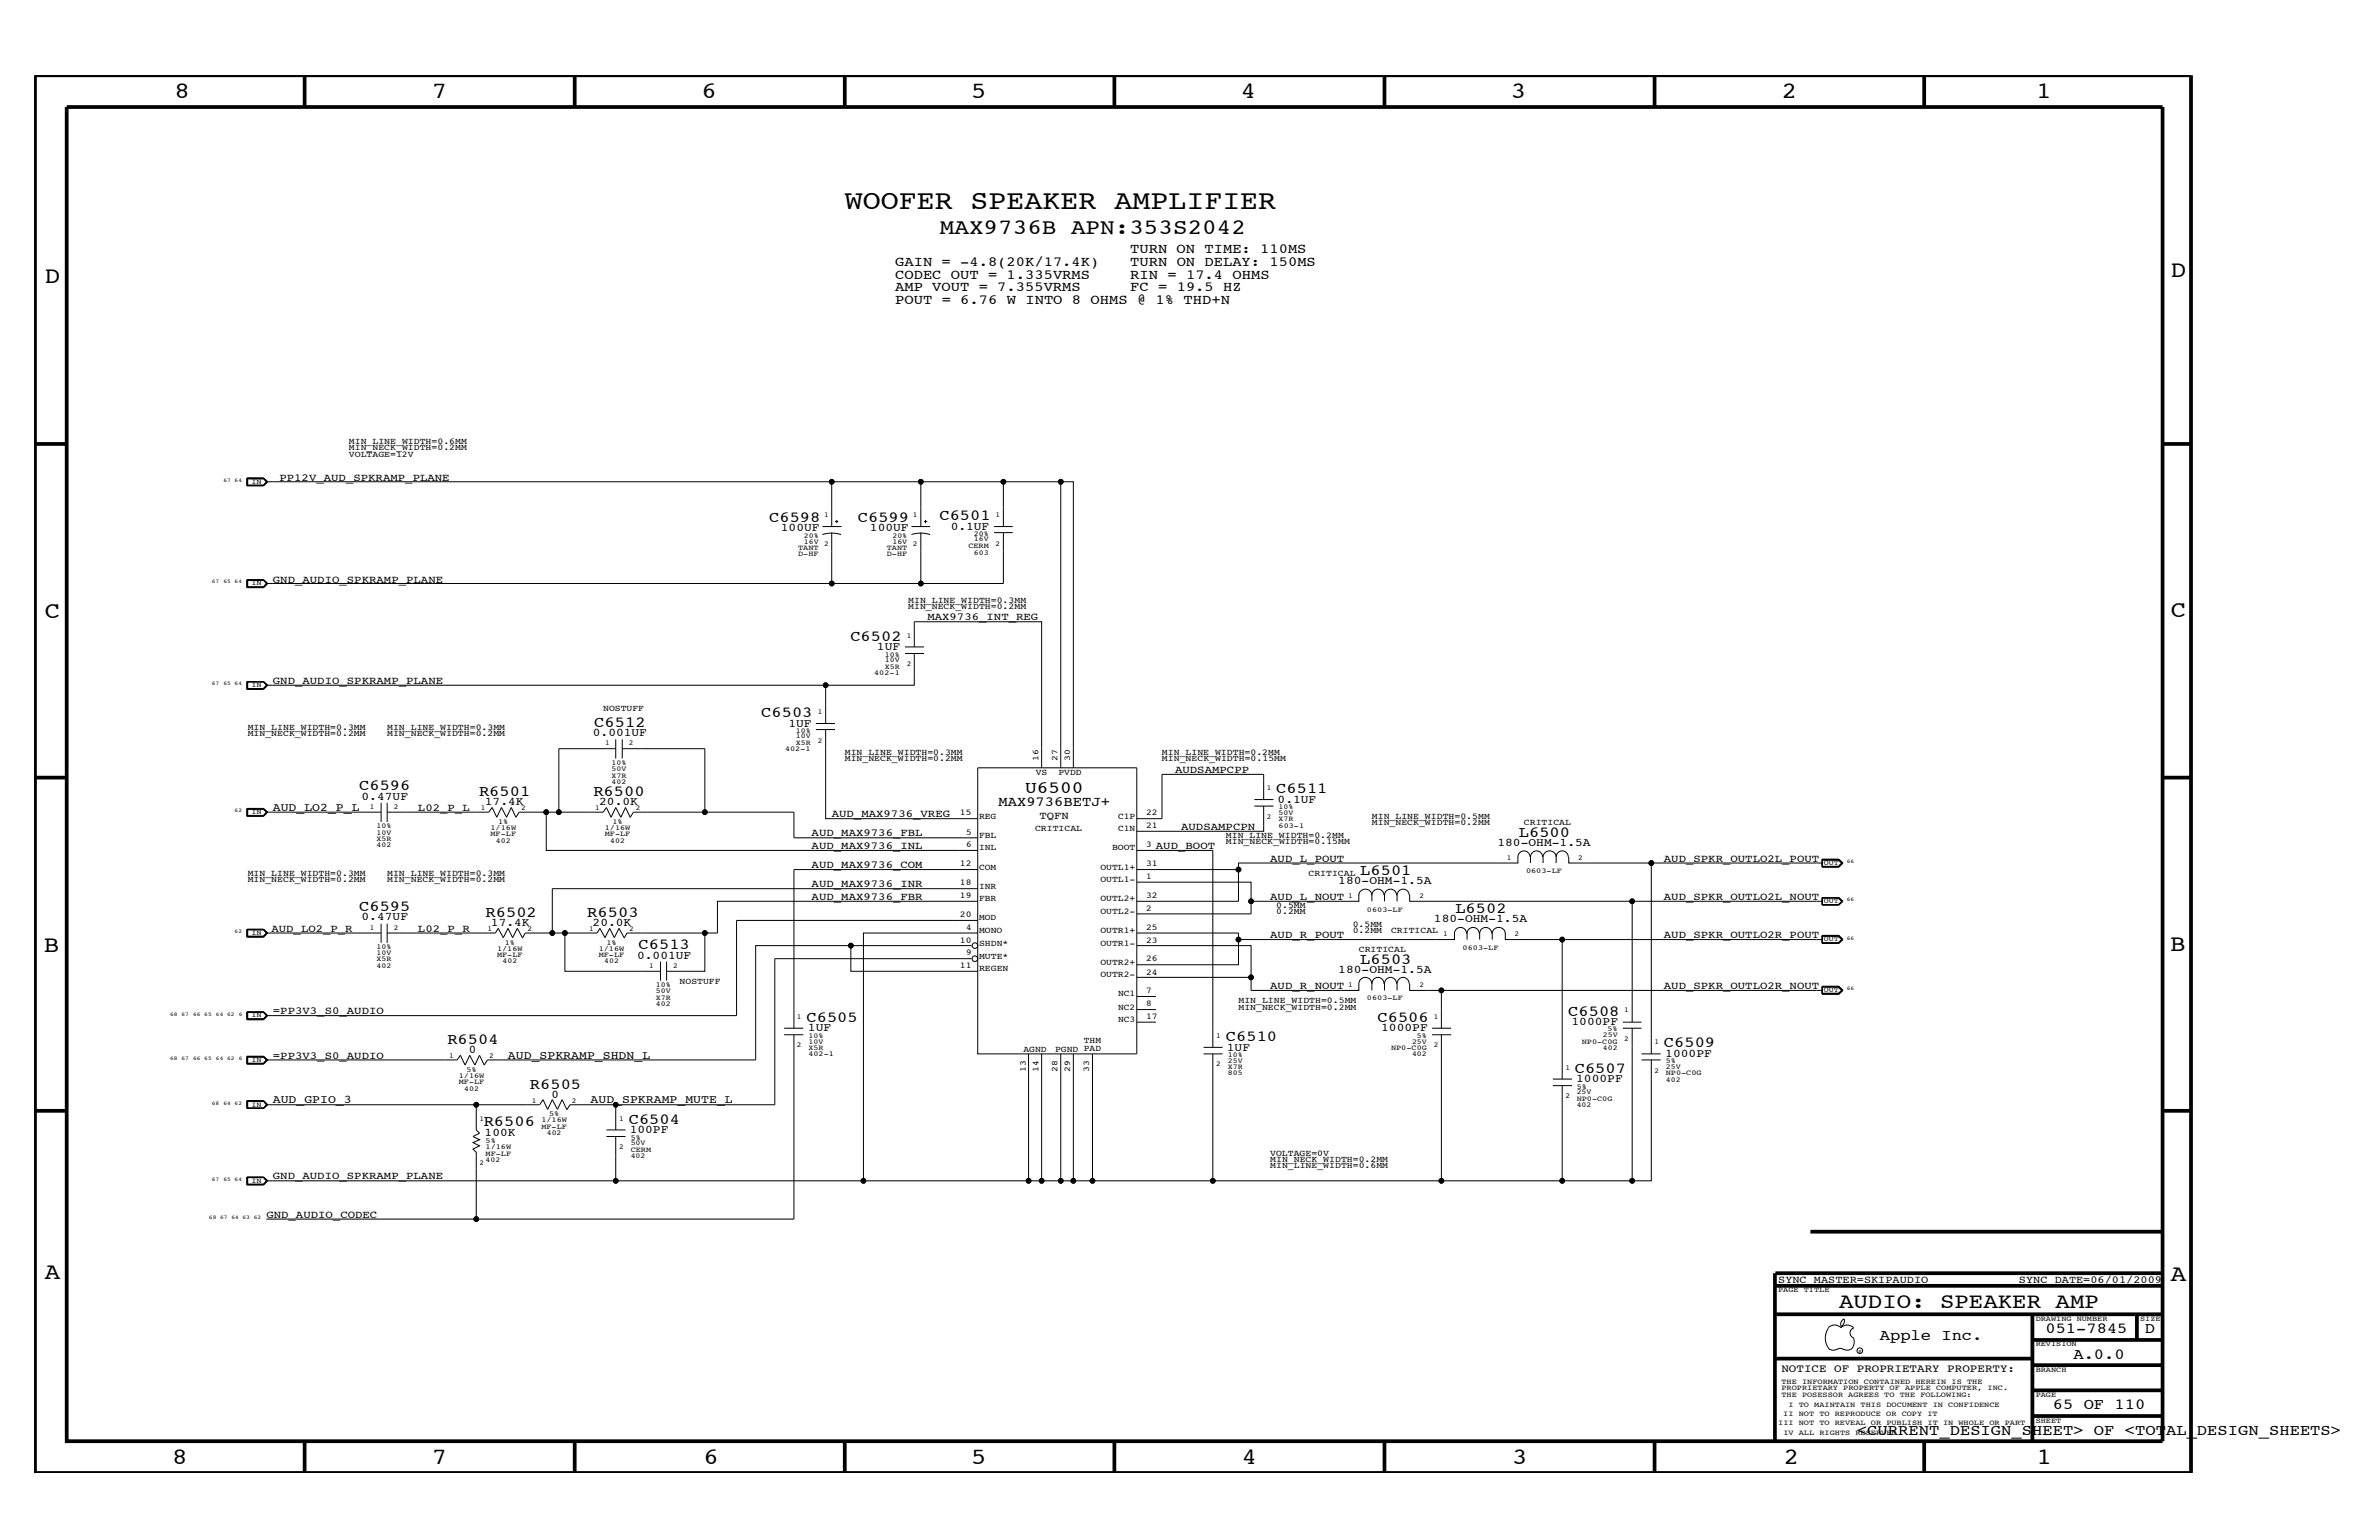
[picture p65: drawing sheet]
<svg xmlns="http://www.w3.org/2000/svg" width="432mm" height="279mm" viewBox="0 0 432 279" stroke-linecap="round" stroke-linejoin="round" font-family="sans-serif">
<defs><g id="words">
<text font-size="4.9" x="153.3" y="37.9">WOOFER SPEAKER AMPLIFIER</text>
<g font-size="4.2">
<text x="31.7" y="17.8">8</text>
<text x="78.4" y="17.8">7</text>
<text x="127.3" y="17.8">6</text>
<text x="176.3" y="17.8">5</text>
<text x="225.2" y="17.8">4</text>
<text x="274.2" y="17.8">3</text>
<text x="323.4" y="17.8">2</text>
<text x="369.6" y="17.8">1</text>
<text x="8.1" y="51.3">D</text>
<text x="394" y="50.3">D</text>
<text x="8.1" y="112.1">C</text>
<text x="394" y="111.9">C</text>
<text x="8" y="172.7">B</text>
<text x="393.9" y="172.5">B</text>
<text x="8.1" y="232">A</text>
<text x="394" y="232.4">A</text>
<text x="31.2" y="265.6">8</text>
<text x="78.4" y="265.6">7</text>
<text x="127.7" y="265.6">6</text>
<text x="176.3" y="265.6">5</text>
<text x="225.4" y="265.6">4</text>
<text x="274.5" y="265.6">3</text>
<text x="323.8" y="265.6">2</text>
<text x="369.7" y="265.6">1</text>
</g>
<text font-size="4" x="170.6" y="42.4">MAX9736B APN:353S2042</text>
<text font-size="3.9" x="333.8" y="237.3">AUDIO: SPEAKER AMP</text>
<text font-size="3.1" x="186.1" y="144">U6500</text>
<g font-size="2.8">
<text x="139.6" y="94.7">C6598</text>
<text x="155.7" y="94.7">C6599</text>
<text x="170.5" y="94.3">C6501</text>
<text x="154.3" y="116.3">C6502</text>
<text x="107.9" y="131.9">C6512</text>
<text x="138.2" y="130.1">C6503</text>
<text x="65.2" y="143.4">C6596</text>
<text x="231.6" y="144">C6511</text>
<text x="87" y="144.5">R6501</text>
<text x="107.7" y="144.5">R6500</text>
<text x="275.7" y="151.9">L6500</text>
<text x="246.9" y="158.8">L6501</text>
<text x="65.2" y="165.2">C6595</text>
<text x="88.1" y="166.4">R6502</text>
<text x="106.6" y="166.4">R6503</text>
<text x="264.2" y="165.7">L6502</text>
<text x="115.9" y="172.2">C6513</text>
<text x="246.9" y="174.9">L6503</text>
<text x="146.4" y="185.4">C6505</text>
<text x="250" y="185.4">C6506</text>
<text x="284.6" y="184.3">C6508</text>
<text x="81.2" y="189.4">R6504</text>
<text x="222.5" y="188.9">C6510</text>
<text x="302" y="190">C6509</text>
<text x="96.2" y="197.6">R6505</text>
<text x="285.8" y="194.7">C6507</text>
<text x="114.1" y="203.9">C6504</text>
<text x="87.8" y="204.3">R6506</text>
<text x="341.2" y="243.1">Apple Inc.</text>
<text x="371.3" y="241.9">051-7845</text>
<text x="389.3" y="241.9">D</text>
<text x="376.3" y="246.5">A.0.0</text>
<text x="372.6" y="255.7">65 OF 110</text>
<text x="337.1" y="260.4">&lt;CURRENT_DESIGN_SHEET&gt; OF &lt;TOTAL_DESIGN_SHEETS&gt;</text>
</g>
<g font-size="2.5">
<text x="205.1" y="45.9">TURN ON TIME: 110MS</text>
<text x="162.5" y="52.9">AMP VOUT = 7.355VRMS</text>
<text x="162.5" y="48.2">GAIN = -4.8(20K/17.4K)</text>
<text x="162.5" y="50.6">CODEC OUT = 1.335VRMS</text>
<text x="205.1" y="48.2">TURN ON DELAY: 150MS</text>
<text x="205.1" y="52.9">FC = 19.5 HZ</text>
<text x="205.1" y="50.6">RIN = 17.4 OHMS</text>
<text x="162.5" y="55.1">POUT = 6.76 W INTO 8 OHMS @ 1% THD+N</text>
<text x="181.2" y="146.2">MAX9736BETJ+</text>
</g>
<g font-size="2.1">
<text x="141.7" y="96.3">100UF</text>
<text x="157.9" y="96.3">100UF</text>
<text x="172.6" y="96.1">0.1UF</text>
<text x="159.2" y="118">1UF</text>
<text x="143.1" y="131.9">1UF</text>
<text x="107.6" y="133.5">0.001UF</text>
<text x="49.5" y="147.2">AUD_LO2_P_L</text>
<text x="65.6" y="145.1">0.47UF</text>
<text x="88" y="146.1">17.4K</text>
<text x="108.8" y="146.1">20.0K</text>
<text x="231.9" y="145.7">0.1UF</text>
<text x="271.8" y="153.5">180-OHM-1.5A</text>
<text x="242.9" y="160.4">180-OHM-1.5A</text>
<text x="65.6" y="167">0.47UF</text>
<text x="260.3" y="167.3">180-OHM-1.5A</text>
<text x="89.1" y="168">17.4K</text>
<text x="107.6" y="168">20.0K</text>
<text x="115.7" y="173.9">0.001UF</text>
<text x="242.9" y="176.6">180-OHM-1.5A</text>
<text x="85.1" y="191">0</text>
<text x="146.6" y="187.1">1UF</text>
<text x="222.7" y="190.6">1UF</text>
<text x="250.7" y="187.1">1000PF</text>
<text x="285.2" y="186">1000PF</text>
<text x="302.3" y="191.8">1000PF</text>
<text x="92.2" y="192.1">AUD_SPKRAMP_SHDN_L</text>
<text x="286.1" y="196.4">1000PF</text>
<text x="49.5" y="200.2">AUD_GPIO_3</text>
<text x="100.1" y="199.2">0</text>
<text x="107.2" y="200.2">AUD_SPKRAMP_MUTE_L</text>
<text x="88" y="206">100K</text>
<text x="114.3" y="205.6">100PF</text>
</g>
<text font-size="2" x="323.3" y="248.9">NOTICE OF PROPRIETARY PROPERTY:</text>
<g font-size="1.9">
<text x="50.7" y="87.2">PP12V_AUD_SPKRAMP_PLANE</text>
<text x="49.5" y="105.7">GND_AUDIO_SPKRAMP_PLANE</text>
<text x="168.3" y="112.6">MAX9736_INT_REG</text>
<text x="49.5" y="124.1">GND_AUDIO_SPKRAMP_PLANE</text>
<text x="213.3" y="140.2">AUDSAMPCPP</text>
<text x="75.9" y="147.2">L02_P_L</text>
<text x="151" y="148.3">AUD_MAX9736_VREG</text>
<text x="188.7" y="148.5">TQFN</text>
<text x="147.3" y="154">AUD_MAX9736_INL</text>
<text x="147.3" y="151.8">AUD_MAX9736_FBL</text>
<text x="209.8" y="154">AUD_BOOT</text>
<text x="214.4" y="150.7">AUDSAMPCPN</text>
<text x="147.3" y="157.5">AUD_MAX9736_COM</text>
<text x="147.3" y="161">AUD_MAX9736_INR</text>
<text x="230.5" y="156.4">AUD_L_POUT</text>
<text x="302" y="156.4">AUD_SPKR_OUTLO2L_POUT</text>
<text x="147.3" y="163.3">AUD_MAX9736_FBR</text>
<text x="230.5" y="163.3">AUD_L_NOUT</text>
<text x="302" y="163.3">AUD_SPKR_OUTLO2L_NOUT</text>
<text x="49.3" y="169">AUD_LO2_P_R</text>
<text x="75.9" y="169">L02_P_R</text>
<text x="230.5" y="170.2">AUD_R_POUT</text>
<text x="302" y="170.2">AUD_SPKR_OUTLO2R_POUT</text>
<text x="230.5" y="179.4">AUD_R_NOUT</text>
<text x="302" y="179.4">AUD_SPKR_OUTLO2R_NOUT</text>
<text x="49.5" y="184">=PP3V3_S0_AUDIO</text>
<text x="49.5" y="192.1">=PP3V3_S0_AUDIO</text>
<text x="49.5" y="214">GND_AUDIO_SPKRAMP_PLANE</text>
<text x="48.3" y="220.9">GND_AUDIO_CODEC</text>
<text x="322.7" y="232.7">SYNC_MASTER=SKIPAUDIO</text>
<text x="366.4" y="232.7">SYNC_DATE=06/01/2009</text>
</g>
<g font-size="1.6">
<text x="63.3" y="82.8">VOLTAGE=12V</text>
<text x="63.3" y="80.5">MIN_LINE_WIDTH=0.6MM</text>
<text x="63.3" y="81.6">MIN_NECK_WIDTH=0.2MM</text>
<text x="164.8" y="110.5">MIN_NECK_WIDTH=0.2MM</text>
<text x="164.8" y="109.3">MIN_LINE_WIDTH=0.3MM</text>
<text x="109.5" y="129">NOSTUFF</text>
<text x="45" y="132.4">MIN_LINE_WIDTH=0.3MM</text>
<text x="45" y="133.5">MIN_NECK_WIDTH=0.2MM</text>
<text x="70.3" y="133.5">MIN_NECK_WIDTH=0.2MM</text>
<text x="70.3" y="132.4">MIN_LINE_WIDTH=0.3MM</text>
<text x="153.3" y="137">MIN_LINE_WIDTH=0.3MM</text>
<text x="210.9" y="137">MIN_LINE_WIDTH=0.2MM</text>
<text x="153.3" y="138.1">MIN_NECK_WIDTH=0.2MM</text>
<text x="188" y="140.7">VS</text>
<text x="188.5" y="138.1" transform="rotate(-90 188.5 138.1)">16</text>
<text x="191.9" y="138.1" transform="rotate(-90 191.9 138.1)">27</text>
<text x="192.1" y="140.7">PVDD</text>
<text x="194.2" y="138.1" transform="rotate(-90 194.2 138.1)">30</text>
<text x="210.9" y="138.1">MIN_NECK_WIDTH=0.15MM</text>
<text x="174.2" y="147.9">15</text>
<text x="177.7" y="148.5">REG</text>
<text x="202.9" y="148.5">C1P</text>
<text x="208" y="147.9">22</text>
<text x="249" y="148.5">MIN_LINE_WIDTH=0.5MM</text>
<text x="249" y="149.7">MIN_NECK_WIDTH=0.2MM</text>
<text x="276.6" y="149.7">CRITICAL</text>
<text x="175.3" y="153.7">6</text>
<text x="175.3" y="151.4">5</text>
<text x="177.7" y="152">FBL</text>
<text x="177.7" y="154.3">INL</text>
<text x="187.9" y="150.8">CRITICAL</text>
<text x="201.8" y="154.3">BOOT</text>
<text x="202.9" y="150.8">C1N</text>
<text x="208" y="153.7">3</text>
<text x="208" y="150.2">21</text>
<text x="222.5" y="152">MIN_LINE_WIDTH=0.2MM</text>
<text x="222.5" y="153.2">MIN_NECK_WIDTH=0.15MM</text>
<text x="45" y="158.9">MIN_LINE_WIDTH=0.3MM</text>
<text x="45" y="160">MIN_NECK_WIDTH=0.2MM</text>
<text x="70.3" y="158.9">MIN_LINE_WIDTH=0.3MM</text>
<text x="70.3" y="160">MIN_NECK_WIDTH=0.2MM</text>
<text x="174.2" y="160.6">18</text>
<text x="174.2" y="157.2">12</text>
<text x="177.7" y="157.8">COM</text>
<text x="177.7" y="161.2">INR</text>
<text x="199.7" y="160">OUTL1-</text>
<text x="199.7" y="157.8">OUTL1+</text>
<text x="208" y="157.2">31</text>
<text x="208" y="159.5">1</text>
<text x="237.5" y="158.9">CRITICAL</text>
<text x="174.2" y="166.4">20</text>
<text x="174.2" y="162.9">19</text>
<text x="177.7" y="163.5">FBR</text>
<text x="177.7" y="167">MOD</text>
<text x="199.7" y="165.8">OUTL2-</text>
<text x="199.7" y="163.5">OUTL2+</text>
<text x="208" y="162.9">32</text>
<text x="208" y="165.2">2</text>
<text x="231.6" y="165.8">0.2MM</text>
<text x="231.6" y="164.7">0.5MM</text>
<text x="174.2" y="171.1">10</text>
<text x="175.3" y="173.3">9</text>
<text x="175.3" y="168.7">4</text>
<text x="177.7" y="169.3">MONO</text>
<text x="177.7" y="171.6">SHDN*</text>
<text x="177.7" y="173.9">MUTE*</text>
<text x="199.7" y="171.6">OUTR1-</text>
<text x="199.7" y="169.3">OUTR1+</text>
<text x="208" y="168.7">25</text>
<text x="208" y="171.1">23</text>
<text x="245.5" y="169.3">0.2MM</text>
<text x="245.5" y="168.2">0.5MM</text>
<text x="246.6" y="172.7">CRITICAL</text>
<text x="252.5" y="169.3">CRITICAL</text>
<text x="123.4" y="178.5">NOSTUFF</text>
<text x="174.2" y="175.6">11</text>
<text x="177.7" y="176.2">REGEN</text>
<text x="199.7" y="177.3">OUTR2-</text>
<text x="199.7" y="175">OUTR2+</text>
<text x="208" y="174.4">26</text>
<text x="208" y="176.8">24</text>
<text x="202.9" y="180.8">NC1</text>
<text x="202.9" y="183.2">NC2</text>
<text x="202.9" y="185.4">NC3</text>
<text x="208" y="184.9">17</text>
<text x="208" y="182.6">8</text>
<text x="208" y="180.2">7</text>
<text x="224.8" y="183.2">MIN_NECK_WIDTH=0.2MM</text>
<text x="224.8" y="182">MIN_LINE_WIDTH=0.5MM</text>
<text x="185.8" y="191">AGND</text>
<text x="191.5" y="191">PGND PAD</text>
<text x="196.7" y="189.3">THM</text>
<text x="186.2" y="194.4" transform="rotate(-90 186.2 194.4)">13</text>
<text x="188.5" y="194.4" transform="rotate(-90 188.5 194.4)">14</text>
<text x="191.9" y="194.4" transform="rotate(-90 191.9 194.4)">28</text>
<text x="194.2" y="194.4" transform="rotate(-90 194.2 194.4)">29</text>
<text x="197.7" y="194.4" transform="rotate(-90 197.7 194.4)">33</text>
<text x="230.5" y="209.7">VOLTAGE=0V</text>
<text x="230.5" y="210.8">MIN_NECK_WIDTH=0.2MM</text>
<text x="230.5" y="211.9">MIN_LINE_WIDTH=0.6MM</text>
</g>
<g font-size="1.4">
<text x="45.6" y="87.7">IN</text>
<text x="149.6" y="93.8">1</text>
<text x="165.7" y="93.8">1</text>
<text x="180.7" y="93.8">1</text>
<text x="144.9" y="99.8">TANT</text>
<text x="144.9" y="101">D-HF</text>
<text x="145.9" y="97.6">20%</text>
<text x="145.9" y="98.7">16V</text>
<text x="149.6" y="99">2</text>
<text x="161" y="99.8">TANT</text>
<text x="161" y="101">D-HF</text>
<text x="162" y="97.6">20%</text>
<text x="162" y="98.7">16V</text>
<text x="165.7" y="99">2</text>
<text x="175.8" y="99.4">CERM</text>
<text x="176.8" y="97.2">20%</text>
<text x="176.8" y="98.2">16V</text>
<text x="176.8" y="100.6">603</text>
<text x="180.7" y="99">2</text>
<text x="45.6" y="106.2">IN</text>
<text x="160.6" y="119.2">10%</text>
<text x="164.6" y="115.7">1</text>
<text x="45.6" y="124.7">IN</text>
<text x="158.7" y="122.5">402-1</text>
<text x="160.6" y="120.2">10V</text>
<text x="160.6" y="121.4">X5R</text>
<text x="164.6" y="120.8">2</text>
<text x="148.4" y="129.5">1</text>
<text x="109.8" y="135.2">1</text>
<text x="114.1" y="135.2">2</text>
<text x="142.5" y="136.3">402-1</text>
<text x="144.4" y="134">10V</text>
<text x="144.4" y="133">10%</text>
<text x="144.4" y="135.2">X5R</text>
<text x="148.4" y="134.7">2</text>
<text x="111" y="139.9">50V</text>
<text x="111" y="138.7">10%</text>
<text x="111" y="141.1">X7R</text>
<text x="111" y="142.2">402</text>
<text x="230" y="143.4">1</text>
<text x="45.6" y="147.8">IN</text>
<text x="67.1" y="146.8">1</text>
<text x="71.5" y="146.8">2</text>
<text x="87.3" y="147">1</text>
<text x="90.4" y="149.5">1%</text>
<text x="94.6" y="147">2</text>
<text x="108" y="147">1</text>
<text x="111.2" y="149.5">1%</text>
<text x="115.4" y="147">2</text>
<text x="230" y="148.5">2</text>
<text x="232.1" y="146.8">10%</text>
<text x="232.1" y="147.9">50V</text>
<text x="232.1" y="149">X7R</text>
<text x="68.3" y="153.7">402</text>
<text x="68.3" y="152.6">X5R</text>
<text x="68.3" y="150.2">10%</text>
<text x="68.3" y="151.4">10V</text>
<text x="89" y="150.7">1/16W</text>
<text x="89" y="151.8">MF-LF</text>
<text x="90" y="152.9">402</text>
<text x="109.8" y="150.7">1/16W</text>
<text x="109.8" y="151.8">MF-LF</text>
<text x="110.7" y="152.9">402</text>
<text x="232.1" y="150.1">603-1</text>
<text x="273.5" y="156.1">1</text>
<text x="277" y="158.4">0603-LF</text>
<text x="286.4" y="156.1">2</text>
<text x="331" y="156.9">OUT</text>
<text x="244.7" y="162.9">1</text>
<text x="248.1" y="165.4">0603-LF</text>
<text x="257.6" y="162.9">2</text>
<text x="331" y="163.9">OUT</text>
<text x="45.6" y="169.6">IN</text>
<text x="67.1" y="168.7">1</text>
<text x="68.3" y="172.2">10%</text>
<text x="68.3" y="173.3">10V</text>
<text x="71.5" y="168.7">2</text>
<text x="88.5" y="168.9">1</text>
<text x="90.2" y="172.5">1/16W</text>
<text x="90.2" y="173.7">MF-LF</text>
<text x="91.6" y="171.4">1%</text>
<text x="95.8" y="168.9">2</text>
<text x="106.9" y="168.9">1</text>
<text x="108.7" y="172.5">1/16W</text>
<text x="108.7" y="173.7">MF-LF</text>
<text x="110.1" y="171.4">1%</text>
<text x="114.2" y="168.9">2</text>
<text x="262" y="169.9">1</text>
<text x="265.5" y="172.3">0603-LF</text>
<text x="274.9" y="169.9">2</text>
<text x="331" y="170.8">OUT</text>
<text x="68.3" y="175.6">402</text>
<text x="68.3" y="174.4">X5R</text>
<text x="91.2" y="174.8">402</text>
<text x="109.6" y="174.8">402</text>
<text x="117.9" y="175.6">1</text>
<text x="119" y="179.1">10%</text>
<text x="122.2" y="175.6">2</text>
<text x="244.7" y="179.1">1</text>
<text x="257.6" y="179.1">2</text>
<text x="45.6" y="184.6">IN</text>
<text x="119" y="180.2">50V</text>
<text x="119" y="181.4">X7R</text>
<text x="119" y="182.6">402</text>
<text x="144.6" y="184.9">1</text>
<text x="248.1" y="181.5">0603-LF</text>
<text x="260.3" y="184.9">1</text>
<text x="294.8" y="183.7">1</text>
<text x="331" y="180">OUT</text>
<text x="81.5" y="192">1</text>
<text x="88.8" y="192">2</text>
<text x="144.6" y="190">2</text>
<text x="146.7" y="190.5">X5R</text>
<text x="146.7" y="188.3">10%</text>
<text x="146.7" y="191.6">402-1</text>
<text x="146.7" y="189.3">10V</text>
<text x="220.7" y="188.3">1</text>
<text x="222.8" y="191.8">10%</text>
<text x="252.5" y="190.5">NP0-C0G</text>
<text x="256.3" y="191.6">402</text>
<text x="256.3" y="189.3">25V</text>
<text x="257.1" y="188.3">5%</text>
<text x="260.3" y="190">2</text>
<text x="287.1" y="189.3">NP0-C0G</text>
<text x="290.9" y="188.2">25V</text>
<text x="290.9" y="190.5">402</text>
<text x="291.8" y="187.1">5%</text>
<text x="294.8" y="188.9">2</text>
<text x="300.3" y="189.4">1</text>
<text x="45.6" y="192.7">IN</text>
<text x="83.3" y="196.7">MF-LF</text>
<text x="83.3" y="195.6">1/16W</text>
<text x="84.2" y="197.9">402</text>
<text x="84.7" y="194.4">5%</text>
<text x="220.7" y="193.5">2</text>
<text x="222.8" y="194">X7R</text>
<text x="222.8" y="192.8">25V</text>
<text x="222.8" y="195.1">805</text>
<text x="284.1" y="194.1">1</text>
<text x="286.2" y="197.6">5%</text>
<text x="300.3" y="194.7">2</text>
<text x="302.3" y="196.3">402</text>
<text x="302.3" y="194">25V</text>
<text x="302.3" y="192.9">5%</text>
<text x="302.3" y="195.1">NP0-C0G</text>
<text x="45.6" y="200.8">IN</text>
<text x="87" y="203.3">1</text>
<text x="96.5" y="200.1">1</text>
<text x="98.3" y="203.7">1/16W</text>
<text x="99.7" y="202.5">5%</text>
<text x="103.8" y="200.1">2</text>
<text x="112.4" y="203.3">1</text>
<text x="284.1" y="199.2">2</text>
<text x="286.2" y="200.9">402</text>
<text x="286.2" y="198.6">25V</text>
<text x="286.2" y="199.8">NP0-C0G</text>
<text x="88.1" y="207.3">5%</text>
<text x="88.1" y="208.5">1/16W</text>
<text x="88.1" y="209.7">MF-LF</text>
<text x="98.3" y="204.8">MF-LF</text>
<text x="99.2" y="205.9">402</text>
<text x="112.4" y="208.5">2</text>
<text x="114.5" y="206.8">5%</text>
<text x="114.5" y="209">CERM</text>
<text x="114.5" y="207.8">50V</text>
<text x="45.6" y="214.6">IN</text>
<text x="87" y="211.4">2</text>
<text x="88.1" y="210.8">402</text>
<text x="114.5" y="210.1">402</text>
<text x="322.7" y="234.4">PAGE TITLE</text>
<text x="369.5" y="239.6">DRAWING NUMBER</text>
<text x="388.5" y="239.6">SIZE</text>
<text x="369.5" y="244.2">REVISION</text>
<text x="323.3" y="251.1">THE INFORMATION CONTAINED HEREIN IS THE</text>
<text x="369.5" y="248.9">BRANCH</text>
<text x="323.3" y="253.4">THE POSESSOR AGREES TO THE FOLLOWING:</text>
<text x="323.3" y="252.3">PROPRIETARY PROPERTY OF APPLE COMPUTER, INC.</text>
<text x="323.7" y="256.9">II NOT TO REPRODUCE OR COPY IT</text>
<text x="324.6" y="255.2">I TO MAINTAIN THIS DOCUMENT IN CONFIDENCE</text>
<text x="369.5" y="253.4">PAGE</text>
<text x="322.7" y="258.6">III NOT TO REVEAL OR PUBLISH IT IN WHOLE OR PART</text>
<text x="323.7" y="260.4">IV ALL RIGHTS RESERVED</text>
<text x="369.5" y="258.1">SHEET</text>
</g>
<g font-size="1">
<text x="40.6" y="87.4">67 64</text>
<text x="38.4" y="105.9">67</text>
<text x="40.6" y="105.9">65 64</text>
<text x="38.4" y="124.3">67</text>
<text x="40.6" y="124.3">65 64</text>
<text x="42.6" y="147.3">62</text>
<text x="335.2" y="156.6">66</text>
<text x="335.2" y="163.5">66</text>
<text x="42.6" y="169.3">62</text>
<text x="335.2" y="170.5">66</text>
<text x="335.2" y="179.7">66</text>
<text x="30.9" y="184.3">68 67</text>
<text x="35.1" y="184.3">66 65</text>
<text x="39.2" y="184.3">64 62</text>
<text x="43.3" y="184.3">6</text>
<text x="30.9" y="192.3">68 67</text>
<text x="35.1" y="192.3">66 65</text>
<text x="39.2" y="192.3">64 62</text>
<text x="43.3" y="192.3">6</text>
<text x="38.4" y="200.4">68</text>
<text x="40.6" y="200.4">64 62</text>
<text x="38.4" y="214.2">67</text>
<text x="40.6" y="214.2">65 64</text>
<text x="37.9" y="221.2">68 67 64 63 62</text>
</g>
<text font-size=".9" x="337.3" y="245.4">R</text>
</g></defs>
<g fill="none" stroke="#000" stroke-width=".18">
<path d="M44.8 86.7h3l.8 .7-.8 .8h-3zM44.9 86.8h2.9l.6 .6-.6 .7M44.9 86.7v1.4h2.9M45 86.9h2.8l.5 .5-.5 .6h-2.8zM47.8 86.7l.7 .7-.7 .7M48.3 87.4h102.7M149.3 97a5.5 5.5 0 0 1 3.4 0M149.3 95.5h3.4M151 96.6v9.3h-102.7M151.6 94.6h.5M151.9 94.3v.6M165.4 97a5.5 5.5 0 0 1 3.4 0"/>
<path d="M165.4 95.5h3.4M167.1 96.6v9.3h-16.1M167.1 87.4h-16.1v8.1M167.7 94.6h.6M168 94.3v.6M180.4 96.6h3.4M180.4 95.5h3.4M182.1 87.4h-15v8.1M182.1 96.6v9.3h-15M192.5 87.4h-10.4v8.1M44.8 105.2h3l.8 .7-.8 .7h-3zM44.9 105.2v1.3h2.9"/>
<path d="M44.9 105.3h2.9M45 105.3v1.2h2.8l.5-.6M47.8 105.3l.6 .6-.6 .6M47.8 105.2l.7 .7-.7 .6M47.8 105.3l.5 .6M164.3 118.6h3.4M164.3 117.4h3.4M165.9 118.6v5.7h-16M165.9 117.4v-4.6h23.2v26.5M44.8 123.6h3l.8 .7-.8 .8h-3zM44.9 123.6v1.4h2.9l.7-.7-.7-.7M44.9 124.9h2.9"/>
<path d="M44.9 123.7h2.9M45 123.7v1.2M47.8 123.7l.6 .6-.6 .6M47.8 123.7l.5 .6M48.3 124.3h101.6v7M48.3 124.3l-.5 .6M111.8 134.1v3.5M111.8 135.8h-10.4v11.5M112.9 134.1v3.5M112.9 135.8h15v11.5M148.1 132.4h3.5M148.1 131.3h3.5"/>
<path d="M149.9 132.4v16.1h27.6M177.5 139.3h28.8v51.9h-28.8zM192.5 139.3v-51.9h2.3v51.9M44.8 146.7h3l.8 .6-.8 .8h-3zM45 146.8h2.8l.5 .5-.5 .6h-2.8zM47.8 146.8h-2.9v1.2h2.9M47.8 146.8l.6 .5-.6 .7M47.8 146.8l.7 .5-.7 .7M48.3 147.3h20.9M69.2 145.7v3.4M70.3 147.3h18.4l.6-.8 .9 1.8 .8-1.8 .9 1.8 .9-1.8 .8 1.8 .6-1h4.9v7h78.4M70.3 145.7v3.4"/>
<path d="M99.1 147.3h10.4l.6-.8 .8 1.8 .9-1.8 .9 1.8 .8-1.8 .9 1.8 .6-1h29.1v4.7h33.4M177.5 157.8h-33.4v28.7M206.3 154.3h13.8v35.7M206.3 157.8h18.5M227.7 146.2h3.4M227.7 145.1h3.4M229.4 146.2v4.6h-23.1M229.4 145.1v-4.6h-18.5v8h-4.6M277.7 155.5a1.1 1.1 0 0 0-1.1-1.1 1.1 1.1 0 0 0-1.1 1.1v1.1h-50.7v6.9h-18.5M280 155.5a1.1 1.1 0 0 0-1.1-1.1 1.1 1.1 0 0 0-1.1 1.1v1.1M282.4 155.5a1.19 1.19 0 0 0-1.1-1.1 1.19 1.19 0 0 0-1.2 1.1v1.1M282.4 155.5a1.1 1.1 0 0 1 1.1-1.1 1.1 1.1 0 0 1 1.1 1.1"/>
<path d="M282.4 155.5v1.1M284.7 155.5v1.1h15M330.7 155.9h3.1l.7 .7-.7 .7h-3.1zM330.7 157.3h3.1M330.8 156.6h-31.1v34.6M330.8 157.3v-1.3h3l.5 .6-.5 .7M330.8 156.1h2.9l.6 .5-.6 .6h-2.9M333.8 155.9l.6 .7-.6 .7M44.8 168.6h3l.8 .7-.8 .7h-3zM44.9 169.9h2.9M44.9 168.6v1.4h2.9l.7-.7-.7-.7M44.9 168.7h2.9"/>
<path d="M45 168.7v1.2M47.8 168.7l.6 .6-.6 .6M47.8 168.7l.5 .6M48.3 169.3h20.9M48.3 169.3l-.5 .6M69.2 167.6v3.5M70.3 169.3h19.6l.5-.9 1 1.7 .8-1.7 .8 1.7 .9-1.7 .9 1.7M70.3 167.6v3.5M102.5 169.3h-7.2l-.5 .9M113.3 170.1l-.9-1.7-.9 1.7-.8-1.7-.9 1.7-.9-1.7-.5 .9h-5.9v6.9h17.4M119.9 174.4v3.5M121 174.4v3.5"/>
<path d="M127.9 169.3h-14.1l-.5 .9M154.4 171.6v4.6h23.1M176.4 171.6h-39.2v20.7h-48.7l-.6 .9-.9-1.7-.8 1.7-.9-1.7-.9 1.7-.8-1.7-.6 .8h-34.7M176.4 173.9h-35.8v26.5h-37.1l-.6 1M177.5 163.5h-47.3v5.8h-2.3v6.9h-6.9M177.5 169.3h-20.8v44.9h-44.9v-8M177.5 167h-43.8v17.3h-85.4M177.5 161.2h-77.3v8.1M206.3 160h20.8v3.5h19.5v-1.2M206.3 171.6h20.8v5.7h-20.8M206.3 169.3h18.5v1.2M227.1 177.3v2.4h19.5v-1.2a1.19 1.19 0 0 1 1.2-1.2 1.19 1.19 0 0 1 1.2 1.2"/>
<path d="M227.1 163.5v2.3h-20.8M246.6 162.4a1.19 1.19 0 0 1 1.2-1.1 1.19 1.19 0 0 1 1.2 1.1 1.1 1.1 0 0 1 1.1-1.1 1.1 1.1 0 0 1 1.1 1.1M249 178.5a1.1 1.1 0 0 1 1.1-1.2 1.1 1.1 0 0 1 1.1 1.2M249 162.3v1.2M249 178.5v1.2M251.3 162.4a1.1 1.1 0 0 1 1.1-1.1 1.1 1.1 0 0 1 1.1 1.1M251.3 162.3v1.2M253.5 178.5a1.1 1.1 0 0 0-1.1-1.2 1.1 1.1 0 0 0-1.1 1.2v1.2M253.6 162.4a1.1 1.1 0 0 1 1.1-1.1 1.1 1.1 0 0 1 1.1 1.1M253.6 162.3v1.2M255.8 178.5a1.1 1.1 0 0 0-1.1-1.2 1.1 1.1 0 0 0-1.1 1.2v1.2M255.9 178.5v1.2h5.7v6.8"/>
<path d="M255.9 162.3v1.2h74.9M261.6 179.7h69.2M264 169.3v1.2h-39.2v4.5h-18.5M264 169.4a1.1 1.1 0 0 1 1.1-1.1 1.1 1.1 0 0 1 1.1 1.1M266.3 169.4a1.1 1.1 0 0 1 1.1-1.1 1.1 1.1 0 0 1 1.1 1.1M266.3 169.3v1.2M268.6 169.4a1.1 1.1 0 0 1 1.1-1.1 1.1 1.1 0 0 1 1.1 1.1M268.6 169.3v1.2M270.8 169.4a1.19 1.19 0 0 1 1.2-1.1 1.19 1.19 0 0 1 1.2 1.1M270.8 169.3v1.2M273.2 169.3v1.2h57.6M283.5 170.5v25.3"/>
<path d="M296.2 163.5v21.9M330.7 169.7h3.1l.7 .8-.7 .6h-3.1zM330.7 178.9h3.1l.7 .8-.7 .7h-3.1zM330.7 179h3.1M330.7 169.8h3.1M330.8 179v1.3h3l.5-.6-.5-.7M330.8 179.1h2.9l.6 .6-.6 .5h-2.9M330.8 162.9h3l.5 .6-.5 .6h-3zM330.8 169.8v1.3h3l.5-.6-.5-.7M330.8 169.9h2.9l.6 .6-.6 .6M333.7 162.9l.6 .6-.6 .6M333.8 162.8h-3.1v1.4h3.1"/>
<path d="M333.8 179l.6 .7-.6 .7M333.8 169.8l.6 .7-.6 .6M333.8 162.8l.7 .7-.7 .7M333.8 162.8l.6 .7-.6 .7M44.8 183.6h3l.8 .7-.8 .7h-3zM44.8 191.6h3l.8 .7-.8 .8h-3zM44.8 199.7h3l.8 .7-.8 .7h-3zM44.9 183.6v1.3h2.9l.7-.6-.7-.7M44.9 184.9h2.9M44.9 183.7h2.9M45 183.7v1.2M45 191.8h2.8l.5 .5-.5 .6h-2.8z"/>
<path d="M47.8 191.7h-2.9v1.3h2.9M47.8 199.8h-2.9v1.3M47.8 183.7l.6 .6-.6 .6M47.8 183.7l.5 .6M47.8 191.7l.6 .6-.6 .7M47.8 191.7l.7 .6-.7 .7M47.8 199.8l.6 .6-.6 .6M47.8 199.8l.7 .6-.7 .7M48.3 184.3l-.5 .6M142.3 187.7h3.5M142.3 186.5h3.5M144.1 187.7v33.5h-57.7v-12.1l-.5-.6 1.1-.6-1.1-.6 1.1-.5-1.1-.6 1.1-.6-.6-.6v-4.6h11.6l.6-.9 .8 1.8 .8-1.8 1 1.8 .8-1.8 .9 1.8"/>
<path d="M186.7 191.2v23h-30M189.1 191.2v23h3.4v-23M194.8 191.2v23h-2.3M198.3 191.2v23h-3.5M206.3 185.4h3.5M206.3 183.2h3.5M206.3 180.8h3.5M218.4 191.2h3.5M218.4 190h3.5M220.1 191.2v23M259.9 187.7h3.5M259.9 186.5h3.5"/>
<path d="M261.6 187.7v26.5h21.9v-17.2M281.9 197h3.4M281.9 195.8h3.4M294.6 186.5h3.3M294.6 185.4h3.3M296.2 186.5v27.7h-12.7M297.9 191.2h3.5M297.9 192.3h3.5M299.7 192.3v21.9h-3.5M44.8 213.6h3l.8 .6-.8 .8h-3zM44.9 213.6v1.3h2.9M44.9 201h2.9"/>
<path d="M44.9 213.6h2.9M45 213.6v1.2h2.8l.5-.6M47.8 213.6l.6 .6-.6 .7M47.8 213.6l.7 .6-.7 .7M47.8 213.6l.5 .6M48.3 200.4h38.1M48.3 200.4l-.5-.6h-2.8v1.2M48.3 200.4l-.5 .6M48.3 214.2h63.5M110.1 206.2h3.4M110.1 205h3.4M111.8 200.4v4.6"/>
<path d="M186.7 214.2h2.4M198.3 214.2h63.3M48.3 221.2h38.1M334.7 239.3l.1 .3a1.19 1.19 0 0 1-.6 1.1M334.8 239.3a1.02 1.02 0 0 0-.6 1.3M331.8 240.9a1.61 1.61 0 0 1 2.4 0M331.9 241a3.1 3.1 0 0 0 .2 3.9M332.1 244.8l.6 .2 .7-.2M333.4 244.9l.6-.3 .7 .3M334.1 240.9a1.61 1.61 0 0 1 2.3 0M334.6 244.8l.7 .2 .6-.2M336.4 242.8l.2 .6a1.95 1.95 0 0 1-.6 1.4"/>
<path d="M336.5 240.9a.93 .93 0 0 0-.7 .9 .93 .93 0 0 0 .7 .9"/>
<circle cx="151" cy="87.4" r=".42"/>
<circle cx="167.1" cy="87.4" r=".42"/>
<circle cx="182.1" cy="87.4" r=".42"/>
<circle cx="192.5" cy="87.4" r=".42"/>
<circle cx="151" cy="105.9" r=".42"/>
<circle cx="167.1" cy="105.9" r=".42"/>
<circle cx="149.9" cy="124.3" r=".42"/>
<circle cx="99.1" cy="147.3" r=".42"/>
<circle cx="101.4" cy="147.3" r=".42"/>
<circle cx="127.9" cy="147.3" r=".42"/>
<circle cx="224.8" cy="157.8" r=".42"/>
<circle cx="299.7" cy="156.6" r=".42"/>
<circle cx="100.2" cy="169.3" r=".42"/>
<circle cx="102.5" cy="169.3" r=".42"/>
<circle cx="127.9" cy="169.3" r=".42"/>
<circle cx="154.4" cy="171.6" r=".42"/>
<circle cx="177" cy="173.9" r=".51"/>
<circle cx="177" cy="171.6" r=".51"/>
<circle cx="224.8" cy="170.5" r=".42"/>
<circle cx="227.1" cy="177.3" r=".42"/>
<circle cx="227.1" cy="163.5" r=".42"/>
<circle cx="261.6" cy="179.7" r=".42"/>
<circle cx="283.5" cy="170.5" r=".42"/>
<circle cx="296.2" cy="163.5" r=".42"/>
<circle cx="86.4" cy="200.4" r=".42"/>
<circle cx="111.8" cy="214.2" r=".42"/>
<circle cx="111.8" cy="200.4" r=".42"/>
<circle cx="156.7" cy="214.2" r=".42"/>
<circle cx="186.7" cy="214.2" r=".42"/>
<circle cx="189.1" cy="214.2" r=".42"/>
<circle cx="192.5" cy="214.2" r=".42"/>
<circle cx="194.8" cy="214.2" r=".42"/>
<circle cx="198.3" cy="214.2" r=".42"/>
<circle cx="220.1" cy="214.2" r=".42"/>
<circle cx="261.6" cy="214.2" r=".42"/>
<circle cx="283.5" cy="214.2" r=".42"/>
<circle cx="296.2" cy="214.2" r=".42"/>
<circle cx="86.4" cy="221.2" r=".42"/>
<circle cx="337.6" cy="245.1" r=".51"/>
</g>
<g fill="none" stroke="#000" stroke-width=".68" stroke-linecap="butt">
<path d="M6.4 13.7h391.3v253.5h-391.3zM12.1 19.4h380.4v242.1h-380.4zM55.3 13.7v5.7M104.3 13.7v5.7M153.3 13.7v5.7M202.3 13.7v5.7M251.3 13.7v5.7M300.3 13.7v5.7M349.3 13.7v5.7M6.4 80.5h5.7M392.5 80.5h5.2M6.4 141.1h5.7"/>
<path d="M392.5 141.1h5.2M6.4 201.5h5.7M392.5 201.5h5.2M322.2 231v30.5M322.2 233.3h70.3M322.2 238.4h70.3M322.2 231h70.3M328.6 223.5h63.9M368.9 238.4v23.1M387.9 238.4v4.7M322.2 246.5h46.7M368.9 256.9h23.6"/>
<path d="M368.9 252.3h23.6M368.9 247.7h23.6M368.9 243.1h23.6M55.3 261.5v5.7M104.3 261.5v5.7M153.3 261.5v5.7M202.3 261.7v5.5M251.3 261.5v5.7M300.3 261.5v5.7M349.3 261.5v5.7"/>
</g>
<g fill="#000">
<circle cx="151" cy="87.4" r=".42"/>
<circle cx="167.1" cy="87.4" r=".42"/>
<circle cx="182.1" cy="87.4" r=".42"/>
<circle cx="192.5" cy="87.4" r=".42"/>
<circle cx="151" cy="105.9" r=".42"/>
<circle cx="167.1" cy="105.9" r=".42"/>
<circle cx="149.9" cy="124.3" r=".42"/>
<circle cx="99.1" cy="147.3" r=".42"/>
<circle cx="101.4" cy="147.3" r=".42"/>
<circle cx="127.9" cy="147.3" r=".42"/>
<circle cx="224.8" cy="157.8" r=".42"/>
<circle cx="299.7" cy="156.6" r=".42"/>
<circle cx="100.2" cy="169.3" r=".42"/>
<circle cx="102.5" cy="169.3" r=".42"/>
<circle cx="127.9" cy="169.3" r=".42"/>
<circle cx="154.4" cy="171.6" r=".42"/>
<circle cx="224.8" cy="170.5" r=".42"/>
<circle cx="227.1" cy="163.5" r=".42"/>
<circle cx="227.1" cy="177.3" r=".42"/>
<circle cx="261.6" cy="179.7" r=".42"/>
<circle cx="283.5" cy="170.5" r=".42"/>
<circle cx="296.2" cy="163.5" r=".42"/>
<circle cx="86.4" cy="200.4" r=".42"/>
<circle cx="111.8" cy="200.4" r=".42"/>
<circle cx="111.8" cy="214.2" r=".42"/>
<circle cx="156.7" cy="214.2" r=".42"/>
<circle cx="186.7" cy="214.2" r=".42"/>
<circle cx="189.1" cy="214.2" r=".42"/>
<circle cx="192.5" cy="214.2" r=".42"/>
<circle cx="194.8" cy="214.2" r=".42"/>
<circle cx="198.3" cy="214.2" r=".42"/>
<circle cx="220.1" cy="214.2" r=".42"/>
<circle cx="261.6" cy="214.2" r=".42"/>
<circle cx="283.5" cy="214.2" r=".42"/>
<circle cx="296.2" cy="214.2" r=".42"/>
<circle cx="86.4" cy="221.2" r=".42"/>
</g>
<use href="#words"/>
</svg>
